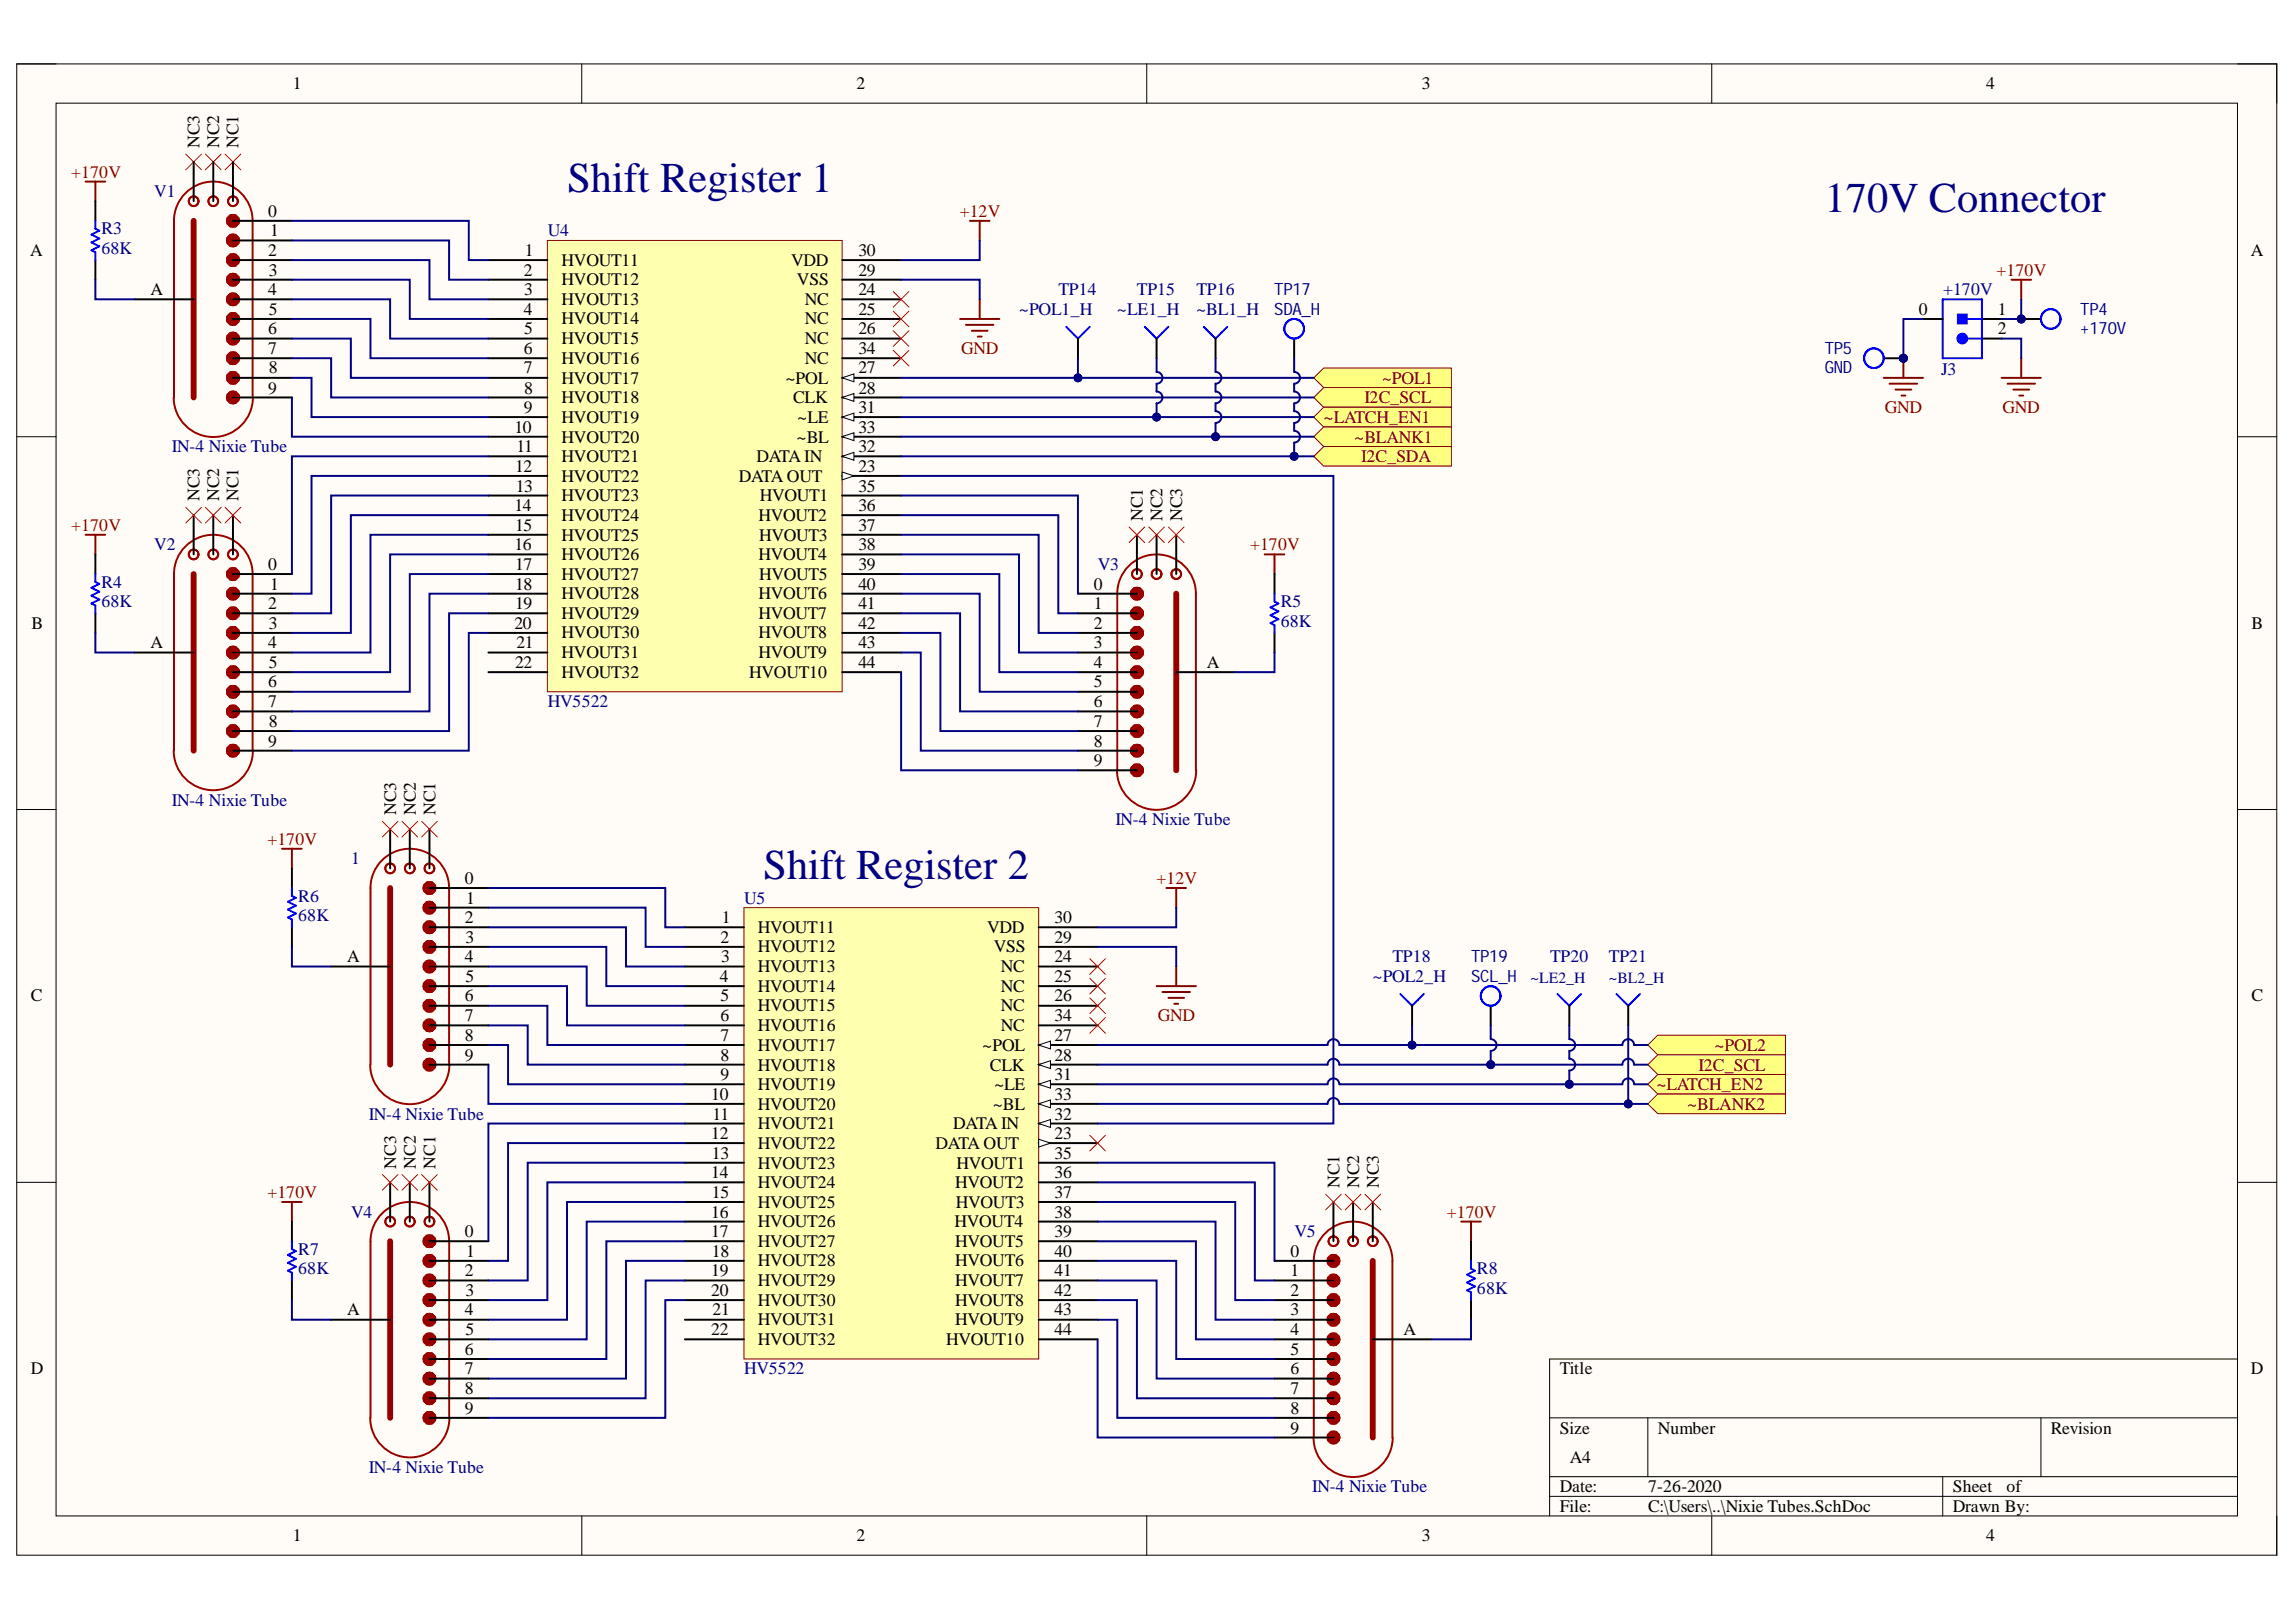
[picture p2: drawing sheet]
<svg xmlns="http://www.w3.org/2000/svg" width="297mm" height="210mm" viewBox="0 0 297 210" stroke-linecap="round" stroke-linejoin="round" font-family="sans-serif">
<defs><g id="words">
<g font-size="5.5" fill="#000080">
<text x="73.4" y="24.8">Shift Register 1</text>
<text x="236.1" y="27.4">170V Connector</text>
<text x="98.8" y="113.7">Shift Register 2</text>
</g>
<g font-size="2.3">
<text x="37.9" y="11.6">1</text>
<text x="110.8" y="11.6">2</text>
<text x="184" y="11.6">3</text>
<text x="257" y="11.6">4</text>
<text x="25.8" y="19.2" transform="rotate(-90 25.8 19.2)">NC3</text>
<text x="28.3" y="19.2" transform="rotate(-90 28.3 19.2)">NC2</text>
<text x="30.9" y="19.2" transform="rotate(-90 30.9 19.2)">NC1</text>
<text x="34.7" y="28">0</text>
<text x="3.9" y="33.1">A</text>
<text x="34.7" y="33.1">2</text>
<text x="34.8" y="35.7">3</text>
<text x="34.9" y="30.6">1</text>
<text x="67.7" y="35.7">2</text>
<text x="67.9" y="33.1">1</text>
<text x="72.7" y="34.4">HVOUT11</text>
<text x="102.3" y="34.4">VDD</text>
<text x="111.1" y="35.7">29</text>
<text x="111.1" y="33.1">30</text>
<text x="291.2" y="33.1">A</text>
<text x="19.5" y="38.2">A</text>
<text x="34.7" y="38.2">4</text>
<text x="34.8" y="40.7">5</text>
<text x="67.7" y="40.7">4</text>
<text x="67.8" y="38.2">3</text>
<text x="72.7" y="36.9">HVOUT12</text>
<text x="72.7" y="39.5">HVOUT13</text>
<text x="72.7" y="42">HVOUT14</text>
<text x="103.1" y="36.9">VSS</text>
<text x="104.1" y="39.5">NC</text>
<text x="104.1" y="42">NC</text>
<text x="111.1" y="38.2">24</text>
<text x="111.1" y="40.7">25</text>
<text x="248.2" y="40.7">0</text>
<text x="258.5" y="40.7">1</text>
<text x="34.7" y="43.3">6</text>
<text x="34.7" y="45.8">7</text>
<text x="67.7" y="45.8">6</text>
<text x="67.8" y="43.3">5</text>
<text x="72.7" y="44.5">HVOUT15</text>
<text x="72.7" y="47.1">HVOUT16</text>
<text x="104.1" y="44.5">NC</text>
<text x="104.1" y="47.1">NC</text>
<text x="111.1" y="43.3">26</text>
<text x="111.1" y="45.8">34</text>
<text x="258.5" y="43.3">2</text>
<text x="34.7" y="50.9">9</text>
<text x="34.8" y="48.3">8</text>
<text x="67.7" y="48.3">7</text>
<text x="67.7" y="53.5">9</text>
<text x="67.8" y="50.9">8</text>
<text x="72.7" y="49.7">HVOUT17</text>
<text x="72.7" y="52.2">HVOUT18</text>
<text x="101.7" y="49.7">~POL</text>
<text x="102.6" y="52.2">CLK</text>
<text x="111.1" y="48.3">27</text>
<text x="111.1" y="50.9">28</text>
<text x="111.1" y="53.5">31</text>
<text x="66.6" y="56">10</text>
<text x="66.8" y="58.5">11</text>
<text x="72.7" y="54.7">HVOUT19</text>
<text x="72.7" y="57.3">HVOUT20</text>
<text x="72.7" y="59.8">HVOUT21</text>
<text x="97.9" y="59.8">DATA IN</text>
<text x="103.1" y="57.3">~BL</text>
<text x="103.2" y="54.7">~LE</text>
<text x="111.1" y="58.5">32</text>
<text x="111.1" y="56">33</text>
<text x="25.8" y="64.9" transform="rotate(-90 25.8 64.9)">NC3</text>
<text x="28.3" y="64.9" transform="rotate(-90 28.3 64.9)">NC2</text>
<text x="30.9" y="64.9" transform="rotate(-90 30.9 64.9)">NC1</text>
<text x="66.6" y="61.1">12</text>
<text x="66.7" y="63.6">13</text>
<text x="72.7" y="62.3">HVOUT22</text>
<text x="72.7" y="64.9">HVOUT23</text>
<text x="95.6" y="62.3">DATA OUT</text>
<text x="98.3" y="64.9">HVOUT1</text>
<text x="111.1" y="61.1">23</text>
<text x="111.1" y="63.6">35</text>
<text x="66.6" y="66.2">14</text>
<text x="66.6" y="71.2">16</text>
<text x="66.6" y="68.7">15</text>
<text x="72.7" y="67.4">HVOUT24</text>
<text x="72.7" y="70">HVOUT25</text>
<text x="98.1" y="67.4">HVOUT2</text>
<text x="98.2" y="70">HVOUT3</text>
<text x="111.1" y="66.2">36</text>
<text x="111.1" y="68.7">37</text>
<text x="111.1" y="71.2">38</text>
<text x="147.8" y="67.4" transform="rotate(-90 147.8 67.4)">NC1</text>
<text x="150.4" y="67.4" transform="rotate(-90 150.4 67.4)">NC2</text>
<text x="152.9" y="67.4" transform="rotate(-90 152.9 67.4)">NC3</text>
<text x="34.7" y="73.8">0</text>
<text x="34.9" y="76.3">1</text>
<text x="66.6" y="73.8">17</text>
<text x="66.6" y="76.3">18</text>
<text x="72.7" y="72.5">HVOUT26</text>
<text x="72.7" y="75">HVOUT27</text>
<text x="72.7" y="77.6">HVOUT28</text>
<text x="98.1" y="72.5">HVOUT4</text>
<text x="98.1" y="77.6">HVOUT6</text>
<text x="98.2" y="75">HVOUT5</text>
<text x="111.1" y="73.8">39</text>
<text x="111.1" y="76.3">40</text>
<text x="141.5" y="76.3">0</text>
<text x="4.1" y="81.4">B</text>
<text x="19.5" y="83.9">A</text>
<text x="34.7" y="78.8">2</text>
<text x="34.7" y="83.9">4</text>
<text x="34.8" y="81.4">3</text>
<text x="66.6" y="81.4">20</text>
<text x="66.6" y="78.8">19</text>
<text x="66.8" y="83.9">21</text>
<text x="72.7" y="80.1">HVOUT29</text>
<text x="72.7" y="82.6">HVOUT30</text>
<text x="98.1" y="80.1">HVOUT7</text>
<text x="98.1" y="82.6">HVOUT8</text>
<text x="111.1" y="78.8">41</text>
<text x="111.1" y="81.4">42</text>
<text x="111.1" y="83.9">43</text>
<text x="141.5" y="78.8">1</text>
<text x="141.5" y="81.4">2</text>
<text x="141.5" y="83.9">3</text>
<text x="291.3" y="81.4">B</text>
<text x="34.7" y="89">6</text>
<text x="34.8" y="86.4">5</text>
<text x="66.6" y="86.4">22</text>
<text x="72.7" y="85.2">HVOUT31</text>
<text x="72.7" y="87.7">HVOUT32</text>
<text x="96.9" y="87.7">HVOUT10</text>
<text x="98.1" y="85.2">HVOUT9</text>
<text x="111.1" y="86.4">44</text>
<text x="141.5" y="86.4">4</text>
<text x="141.5" y="89">5</text>
<text x="156.1" y="86.4">A</text>
<text x="34.7" y="91.5">7</text>
<text x="34.8" y="94.1">8</text>
<text x="141.5" y="91.5">6</text>
<text x="141.5" y="94.1">7</text>
<text x="34.7" y="96.6">9</text>
<text x="141.5" y="96.6">8</text>
<text x="141.5" y="99.2">9</text>
<text x="51.3" y="105.5" transform="rotate(-90 51.3 105.5)">NC3</text>
<text x="53.8" y="105.5" transform="rotate(-90 53.8 105.5)">NC2</text>
<text x="56.3" y="105.5" transform="rotate(-90 56.3 105.5)">NC1</text>
<text x="60.1" y="114.4">0</text>
<text x="60.1" y="119.5">2</text>
<text x="60.3" y="116.9">1</text>
<text x="93.4" y="119.5">1</text>
<text x="136.4" y="119.5">30</text>
<text x="44.9" y="124.5">A</text>
<text x="60.1" y="124.5">4</text>
<text x="60.2" y="122">3</text>
<text x="93.2" y="122">2</text>
<text x="93.3" y="124.5">3</text>
<text x="98" y="120.7">HVOUT11</text>
<text x="98" y="123.3">HVOUT12</text>
<text x="98" y="125.8">HVOUT13</text>
<text x="127.7" y="120.7">VDD</text>
<text x="128.6" y="123.3">VSS</text>
<text x="129.5" y="125.8">NC</text>
<text x="136.4" y="124.5">24</text>
<text x="136.4" y="122">29</text>
<text x="4" y="129.6">C</text>
<text x="60.1" y="129.6">6</text>
<text x="60.2" y="127.1">5</text>
<text x="93.1" y="127.1">4</text>
<text x="93.2" y="129.6">5</text>
<text x="98" y="128.3">HVOUT14</text>
<text x="98" y="130.9">HVOUT15</text>
<text x="129.5" y="128.3">NC</text>
<text x="129.5" y="130.9">NC</text>
<text x="136.4" y="127.1">25</text>
<text x="136.4" y="129.6">26</text>
<text x="291.3" y="129.6">C</text>
<text x="60.1" y="132.1">7</text>
<text x="60.1" y="134.7">8</text>
<text x="60.1" y="137.3">9</text>
<text x="93.2" y="132.1">6</text>
<text x="93.2" y="134.7">7</text>
<text x="93.2" y="137.3">8</text>
<text x="98" y="133.4">HVOUT16</text>
<text x="98" y="136">HVOUT17</text>
<text x="127.1" y="136">~POL</text>
<text x="129.5" y="133.4">NC</text>
<text x="136.4" y="134.7">27</text>
<text x="136.4" y="137.3">28</text>
<text x="136.4" y="132.1">34</text>
<text x="92" y="142.4">10</text>
<text x="93.2" y="139.8">9</text>
<text x="98" y="138.6">HVOUT18</text>
<text x="98" y="141.1">HVOUT19</text>
<text x="98" y="143.6">HVOUT20</text>
<text x="128.1" y="138.6">CLK</text>
<text x="128.5" y="143.6">~BL</text>
<text x="128.6" y="141.1">~LE</text>
<text x="136.4" y="139.8">31</text>
<text x="136.4" y="142.4">33</text>
<text x="92" y="147.4">12</text>
<text x="92.1" y="150">13</text>
<text x="92.2" y="144.9">11</text>
<text x="98" y="146.2">HVOUT21</text>
<text x="98" y="148.7">HVOUT22</text>
<text x="121" y="148.7">DATA OUT</text>
<text x="123.3" y="146.2">DATA IN</text>
<text x="136.4" y="147.4">23</text>
<text x="136.4" y="144.9">32</text>
<text x="136.4" y="150">35</text>
<text x="51.3" y="151.2" transform="rotate(-90 51.3 151.2)">NC3</text>
<text x="53.8" y="151.2" transform="rotate(-90 53.8 151.2)">NC2</text>
<text x="56.3" y="151.2" transform="rotate(-90 56.3 151.2)">NC1</text>
<text x="92" y="152.5">14</text>
<text x="92.1" y="155">15</text>
<text x="98" y="151.2">HVOUT23</text>
<text x="98" y="153.8">HVOUT24</text>
<text x="123.6" y="153.8">HVOUT2</text>
<text x="123.7" y="151.2">HVOUT1</text>
<text x="136.4" y="152.5">36</text>
<text x="136.4" y="155">37</text>
<text x="173.3" y="153.8" transform="rotate(-90 173.3 153.8)">NC1</text>
<text x="175.8" y="153.8" transform="rotate(-90 175.8 153.8)">NC2</text>
<text x="178.4" y="153.8" transform="rotate(-90 178.4 153.8)">NC3</text>
<text x="60.1" y="160.1">0</text>
<text x="92" y="157.6">16</text>
<text x="92" y="160.1">17</text>
<text x="98" y="156.3">HVOUT25</text>
<text x="98" y="158.8">HVOUT26</text>
<text x="98" y="161.4">HVOUT27</text>
<text x="123.5" y="158.8">HVOUT4</text>
<text x="123.6" y="161.4">HVOUT5</text>
<text x="123.7" y="156.3">HVOUT3</text>
<text x="136.4" y="157.6">38</text>
<text x="136.4" y="160.1">39</text>
<text x="60.1" y="165.2">2</text>
<text x="60.2" y="167.7">3</text>
<text x="60.3" y="162.6">1</text>
<text x="92" y="165.2">19</text>
<text x="92" y="167.7">20</text>
<text x="92.1" y="162.6">18</text>
<text x="98" y="163.9">HVOUT28</text>
<text x="98" y="166.4">HVOUT29</text>
<text x="123.6" y="163.9">HVOUT6</text>
<text x="123.6" y="166.4">HVOUT7</text>
<text x="136.4" y="162.6">40</text>
<text x="136.4" y="165.2">41</text>
<text x="136.4" y="167.7">42</text>
<text x="167" y="162.6">0</text>
<text x="167" y="165.2">1</text>
<text x="167" y="167.7">2</text>
<text x="44.9" y="170.2">A</text>
<text x="60.1" y="170.2">4</text>
<text x="60.2" y="172.8">5</text>
<text x="92" y="172.8">22</text>
<text x="92.2" y="170.2">21</text>
<text x="98" y="169">HVOUT30</text>
<text x="98" y="171.5">HVOUT31</text>
<text x="123.6" y="169">HVOUT8</text>
<text x="123.6" y="171.5">HVOUT9</text>
<text x="136.4" y="170.2">43</text>
<text x="136.4" y="172.8">44</text>
<text x="167" y="170.2">3</text>
<text x="167" y="172.8">4</text>
<text x="181.6" y="172.8">A</text>
<text x="4" y="177.8">D</text>
<text x="60.1" y="175.3">6</text>
<text x="60.1" y="177.8">7</text>
<text x="98" y="174">HVOUT32</text>
<text x="122.4" y="174">HVOUT10</text>
<text x="167" y="175.3">5</text>
<text x="167" y="177.8">6</text>
<text x="201.8" y="177.8">Title</text>
<text x="291.2" y="177.8">D</text>
<text x="60.1" y="180.5">8</text>
<text x="60.1" y="183">9</text>
<text x="167" y="180.5">7</text>
<text x="167" y="183">8</text>
<text x="167" y="185.5">9</text>
<text x="201.8" y="185.5">Size</text>
<text x="214.5" y="185.5">Number</text>
<text x="265.3" y="185.5">Revision</text>
<text x="203.1" y="189.3">A4</text>
<text x="201.8" y="193.1">Date:</text>
<text x="201.8" y="195.7">File:</text>
<text x="213.2" y="193.1">7-26-2020</text>
<text x="213.2" y="195.7">C:\Users\..\Nixie Tubes.SchDoc</text>
<text x="252.6" y="193.1">Sheet</text>
<text x="252.6" y="195.7">Drawn By:</text>
<text x="259.6" y="193.1">of</text>
<text x="37.9" y="199.5">1</text>
<text x="110.8" y="199.5">2</text>
<text x="184" y="199.5">3</text>
<text x="257" y="199.5">4</text>
</g>
<g font-size="2.3" fill="#800000">
<text x="9.2" y="23">+170V</text>
<text x="124.2" y="28">+12V</text>
<text x="258.3" y="35.7">+170V</text>
<text x="124.3" y="45.8">GND</text>
<text x="176.5" y="52.2">I2C_SCL</text>
<text x="178.8" y="49.7">~POL1</text>
<text x="243.8" y="53.5">GND</text>
<text x="259.1" y="53.5">GND</text>
<text x="171.3" y="54.7">~LATCH_EN1</text>
<text x="175.3" y="57.3">~BLANK1</text>
<text x="176.1" y="59.8">I2C_SDA</text>
<text x="9.2" y="68.7">+170V</text>
<text x="161.7" y="71.2">+170V</text>
<text x="34.6" y="109.3">+170V</text>
<text x="149.6" y="114.4">+12V</text>
<text x="149.8" y="132.1">GND</text>
<text x="221.9" y="136">~POL2</text>
<text x="214.3" y="141.1">~LATCH_EN2</text>
<text x="218.3" y="143.6">~BLANK2</text>
<text x="219.7" y="138.6">I2C_SCL</text>
<text x="34.6" y="155">+170V</text>
<text x="187.2" y="157.6">+170V</text>
</g>
<g font-size="2.3" fill="#000080">
<text x="20" y="25.5">V1</text>
<text x="13.1" y="32.9">68K</text>
<text x="13.1" y="30.3">R3</text>
<text x="70.9" y="30.6">U4</text>
<text x="131.9" y="40.7">~POL1_H</text>
<text x="136.9" y="38.2">TP14</text>
<text x="144.5" y="40.7">~LE1_H</text>
<text x="147.1" y="38.2">TP15</text>
<text x="154.8" y="38.2">TP16</text>
<text x="154.8" y="40.7">~BL1_H</text>
<text x="251.4" y="38.2">+170V</text>
<text x="251.1" y="48.6">J3</text>
<text x="22.2" y="58.5">IN-4 Nixie Tube</text>
<text x="20" y="71.2">V2</text>
<text x="13.1" y="76">R4</text>
<text x="142" y="73.8">V3</text>
<text x="13.1" y="78.6">68K</text>
<text x="165.7" y="81.1">68K</text>
<text x="165.7" y="78.6">R5</text>
<text x="70.9" y="91.5">HV5522</text>
<text x="22.2" y="104.3">IN-4 Nixie Tube</text>
<text x="144.3" y="106.8">IN-4 Nixie Tube</text>
<text x="45.4" y="111.9">1</text>
<text x="38.6" y="119.2">68K</text>
<text x="38.6" y="116.7">R6</text>
<text x="96.3" y="116.9">U5</text>
<text x="180.2" y="124.5">TP18</text>
<text x="200.5" y="124.5">TP20</text>
<text x="208.2" y="124.5">TP21</text>
<text x="177.6" y="127.1">~POL2_H</text>
<text x="47.7" y="144.9">IN-4 Nixie Tube</text>
<text x="45.4" y="157.6">V4</text>
<text x="167.5" y="160.1">V5</text>
<text x="38.6" y="164.9">68K</text>
<text x="38.6" y="162.4">R7</text>
<text x="191.1" y="167.4">68K</text>
<text x="191.1" y="164.9">R8</text>
<text x="96.3" y="177.8">HV5522</text>
<text x="47.7" y="190.6">IN-4 Nixie Tube</text>
<text x="169.8" y="193.1">IN-4 Nixie Tube</text>
</g>
<g font-size="2.2" fill="#000080">
<text x="164.8" y="38.2">TP17</text>
<text x="164.8" y="40.7">SDA_H</text>
<text x="269.1" y="40.7">TP4</text>
<text x="236.1" y="45.8">TP5</text>
<text x="269.1" y="43.3">+170V</text>
<text x="236.1" y="48.3">GND</text>
<text x="190.3" y="124.5">TP19</text>
<text x="190.3" y="127.1">SCL_H</text>
</g>
<g font-size="2" fill="#000080">
<text x="198" y="127.1">~LE2_H</text>
<text x="208.2" y="127.1">~BL2_H</text>
</g>
</g></defs>
<path d="M2.2 8.3h292.4v193h-292.4z" fill-rule="evenodd" fill="#fffcf8"/>
<path d="M2.2 8.3h292.4v193h-292.4z" fill="none" stroke="#000" stroke-width=".13"/>
<path d="M7.3 13.4h282.2v182.8h-282.2z" fill-rule="evenodd" fill="#fffcf8"/>
<g fill="none" stroke="#000" stroke-width=".13">
<path d="M2.2 8.3h5.1M7.3 13.4h282.2v182.8h-282.2zM75.3 8.3v5M148.4 8.3v5M221.5 8.3v5.1M289.5 8.3h5.1v5.1M2.2 56.5h5.1M289.5 56.5h5.1M2.2 104.8h5.1M289.5 104.8h5.1M2.2 153h5.1M289.5 153h5.1"/>
<path d="M289.5 175.9h-89v20.3M75.3 196.2v5.1M148.4 196.2v5.1M200.5 183.5h89M200.5 191.1h89M200.5 193.6h89M213.2 183.5v7.6M221.5 196.2v5.1M251.3 191.1v5.1M264 183.5v7.6M294.6 196.2v5.1"/>
</g>
<path d="M70.8 31.1h38.2v58.4h-38.2z" fill-rule="evenodd" fill="#ffffb0"/>
<path d="M70.8 31.1h38.2v58.4h-38.2z" fill="none" stroke="#800000" stroke-width=".13"/>
<g fill="none" stroke="#000" stroke-width=".25">
<path d="M63.2 33.7h7.6M63.2 36.2h7.6M63.2 38.7h7.6M63.2 41.3h7.6M63.2 43.8h7.6M63.2 46.4h7.6M63.2 48.9h7.6M63.2 51.4h7.6M63.2 54h7.6M63.2 56.5h7.6M63.2 59.1h7.6M63.2 61.6h7.6"/>
<path d="M63.2 64.1h7.6M63.2 66.7h7.6M63.2 69.2h7.6M63.2 71.7h7.6M63.2 74.3h7.6M63.2 76.8h7.6M63.2 79.4h7.6M109 61.6h7.6M63.2 81.9h7.6M63.2 84.4h7.6M63.2 87h7.6"/>
</g>
<path d="M109 61.1l1.5 .5-1.5 .5z" fill="#f8fcff"/>
<path d="M109 61.1l1.5 .5-1.5 .5z" fill="none" stroke="#000" stroke-width=".13"/>
<path d="M109 38.7h7.6M109 41.3h7.6M109 43.8h7.6M109 48.9h7.6" fill="none" stroke="#000" stroke-width=".25"/>
<path d="M109 48.9l1.5-.5v1z" fill="#f8fcff"/>
<path d="M109 48.9l1.5-.5v1z" fill="none" stroke="#000" stroke-width=".13"/>
<path d="M109 51.4h7.6" fill="none" stroke="#000" stroke-width=".25"/>
<path d="M109 51.4l1.5-.5v1z" fill="#f8fcff"/>
<path d="M109 51.4l1.5-.5v1z" fill="none" stroke="#000" stroke-width=".13"/>
<path d="M109 36.2h7.6M109 33.7h7.6M109 54h7.6" fill="none" stroke="#000" stroke-width=".25"/>
<path d="M109 54l1.5-.5v1z" fill="#f8fcff"/>
<path d="M109 54l1.5-.5v1z" fill="none" stroke="#000" stroke-width=".13"/>
<path d="M109 59.1h7.6" fill="none" stroke="#000" stroke-width=".25"/>
<path d="M109 59.1l1.5-.6v1.1z" fill="#f8fcff"/>
<path d="M109 59.1l1.5-.6v1.1z" fill="none" stroke="#000" stroke-width=".13"/>
<path d="M109 56.5h7.6" fill="none" stroke="#000" stroke-width=".25"/>
<path d="M109 56.5l1.5-.5v1z" fill="#f8fcff"/>
<path d="M109 56.5l1.5-.5v1z" fill="none" stroke="#000" stroke-width=".13"/>
<g fill="none" stroke="#000" stroke-width=".25">
<path d="M109 46.4h7.6M256.4 43.8h2.6M256.4 41.3h2.6M25.1 66.7v5M27.6 66.7v5M30.1 74.3h7.7M30.1 76.8h7.7M30.1 79.4h7.7M30.1 66.7v5M109 64.1h7.6M109 66.7h7.6M109 69.2h7.6"/>
<path d="M109 71.7h7.6M109 74.3h7.6M109 76.8h7.6M109 79.4h7.6M139.5 76.8h7.6M139.5 79.4h7.6M147.1 69.2v5.1M149.6 69.2v5.1M152.2 69.2v5.1M17.4 84.4h7.7M30.1 81.9h7.7M30.1 84.4h7.7"/>
<path d="M30.1 87h7.7M30.1 89.5h7.7M30.1 92.1h7.7M30.1 94.6h7.7M30.1 97.1h7.7M109 81.9h7.6M109 84.4h7.6M109 87h7.6M139.5 81.9h7.6M139.5 84.4h7.6M139.5 87h7.6M139.5 89.5h7.6"/>
<path d="M139.5 92.1h7.6M139.5 94.6h7.6M139.5 97.1h7.6M139.5 99.7h7.6M152.2 87h7.6"/>
</g>
<g fill="none" stroke="#800000" stroke-width=".25">
<path d="M11.1 23.5h2.5M12.3 23.5v2.5M125.5 28.6h2.5M126.7 28.6v2.5M126.7 38.7v2.6M124.2 41.3h5.1M125 42h3.5M125.7 42.8h2.1M126.5 43.6h.5M11.1 69.2h2.5M12.3 69.2v2.5M163.6 71.7h2.6"/>
<path d="M164.9 71.7v2.6"/>
</g>
<g fill="none" stroke="#f00" stroke-width=".13">
<path d="M24 19.9l2.1 2.1M26.1 19.9l-2.1 2.1M26.6 19.9l2 2.1M28.6 19.9l-2 2.1M29.1 19.9l2.1 2.1M31.2 19.9l-2.1 2.1M115.6 37.7l2 2.1M117.6 37.7l-2 2.1M115.6 40.3l2 2M115.6 42.8l2 2M115.6 45.3l2 2.1M117.6 40.3l-2 2"/>
<path d="M117.6 42.8l-2 2M117.6 45.3l-2 2.1M24 65.7l2.1 2M26.1 65.7l-2.1 2M26.6 65.7l2 2M28.6 65.7l-2 2M29.1 65.7l2.1 2M31.2 65.7l-2.1 2M146.1 68.2l2 2M148.1 68.2l-2 2M148.6 68.2l2 2M150.6 68.2l-2 2"/>
<path d="M151.2 68.2l2 2M153.2 68.2l-2 2"/>
</g>
<path d="M25.1 74.3v22.8M152.2 76.8v22.9" fill="none" stroke="#980000" stroke-width=".76"/>
<g fill="none" stroke="#980000" stroke-width="1.3">
<circle cx="30.1" cy="76.8" r=".25"/>
<circle cx="30.1" cy="74.3" r=".25"/>
<circle cx="30.1" cy="79.4" r=".25"/>
<circle cx="147.1" cy="76.8" r=".25"/>
<circle cx="147.1" cy="79.4" r=".25"/>
<circle cx="30.1" cy="97.1" r=".25"/>
<circle cx="30.1" cy="92.1" r=".25"/>
<circle cx="30.1" cy="94.6" r=".25"/>
<circle cx="30.1" cy="87" r=".25"/>
<circle cx="30.1" cy="89.5" r=".25"/>
<circle cx="30.1" cy="84.4" r=".25"/>
<circle cx="30.1" cy="81.9" r=".25"/>
<circle cx="147.1" cy="84.4" r=".25"/>
<circle cx="147.1" cy="81.9" r=".25"/>
<circle cx="147.1" cy="97.1" r=".25"/>
<circle cx="147.1" cy="92.1" r=".25"/>
<circle cx="147.1" cy="94.6" r=".25"/>
<circle cx="147.1" cy="87" r=".25"/>
<circle cx="147.1" cy="89.5" r=".25"/>
<circle cx="147.1" cy="99.7" r=".25"/>
</g>
<g fill="none" stroke="#980000" stroke-width=".25">
<path d="M154.7 76.8a5.1 5.1 0 0 0-5.1-5.1 5.1 5.1 0 0 0-5.1 5.1v22.9M154.7 76.8v22.9M22.5 97.1v-22.8a5.1 5.1 0 0 1 5.1-5.1 5.1 5.1 0 0 1 5.1 5.1v22.8M32.7 97.1a5.1 5.1 0 0 1-5.1 5.2 5.1 5.1 0 0 1-5.1-5.2M144.5 99.7a5.1 5.1 0 0 0 5.1 5.1 5.1 5.1 0 0 0 5.2-5.1"/>
<circle cx="25.1" cy="71.7" r=".63"/>
<circle cx="27.6" cy="71.7" r=".63"/>
<circle cx="30.1" cy="71.7" r=".63"/>
<circle cx="147.1" cy="74.3" r=".63"/>
<circle cx="149.6" cy="74.3" r=".63"/>
<circle cx="152.2" cy="74.3" r=".63"/>
</g>
<path d="M254.6 43.8h1.8" fill="none" stroke="#00f" stroke-width=".25"/>
<circle cx="253.9" cy="43.8" r=".63" fill="#00f"/>
<g fill="none" stroke="#00f" stroke-width=".25">
<path d="M253.9 41.3h2.5"/>
<circle cx="253.9" cy="43.8" r=".63"/>
</g>
<path d="M253.2 40.6h1.3v1.3h-1.3z" fill-rule="evenodd" fill="#00f"/>
<path d="M253.2 40.6h1.3v1.3h-1.3z" fill="none" stroke="#00f" stroke-width=".13"/>
<path d="M251.3 38.7h5.1v7.7h-5.1z" fill="none" stroke="#00f" stroke-width=".25"/>
<path d="M248.8 41.3h2.5" fill="none" stroke="#000" stroke-width=".25"/>
<path d="M243.7 48.9h5.1M244.5 49.7h3.5M245.2 50.4h2.1M246 51.2h.5M246.2 46.4v2.5M259 48.9h5M259.7 49.7h3.6M260.5 50.4h2M261.2 51.2h.5M261.5 46.4v2.5" fill="none" stroke="#800000" stroke-width=".25"/>
<circle cx="246.2" cy="46.4" r=".51" fill="#000080"/>
<circle cx="246.2" cy="46.4" r=".51" fill="none" stroke="#000080" stroke-width=".13"/>
<path d="M260.2 36.2h2.6M261.5 36.2v2.5" fill="none" stroke="#800000" stroke-width=".25"/>
<circle cx="246.2" cy="46.4" r=".51" fill="#000080"/>
<circle cx="246.2" cy="46.4" r=".51" fill="none" stroke="#000080" stroke-width=".13"/>
<path d="M243.7 46.4h2.5" fill="none" stroke="#000" stroke-width=".25"/>
<circle cx="246.2" cy="46.4" r=".51" fill="#000080"/>
<circle cx="246.2" cy="46.4" r=".51" fill="none" stroke="#000080" stroke-width=".13"/>
<circle cx="242.4" cy="46.4" r="1.27" fill="none" stroke="#00f" stroke-width=".25"/>
<circle cx="261.5" cy="41.3" r=".51" fill="#000080"/>
<circle cx="261.5" cy="41.3" r=".51" fill="none" stroke="#000080" stroke-width=".13"/>
<path d="M261.5 41.3h2.5" fill="none" stroke="#000" stroke-width=".25"/>
<circle cx="261.5" cy="41.3" r=".51" fill="#000080"/>
<circle cx="261.5" cy="41.3" r=".51" fill="none" stroke="#000080" stroke-width=".13"/>
<circle cx="265.3" cy="41.3" r="1.27" fill="none" stroke="#00f" stroke-width=".25"/>
<path d="M170 48.9l1.2-1.3h16.6v2.6h-16.6z" fill-rule="evenodd" fill="#ffff80"/>
<path d="M170 48.9l1.2-1.3h16.6v2.6h-16.6z" fill="none" stroke="#800000" stroke-width=".13"/>
<path d="M170 51.4l1.2-1.2h16.6v2.5h-16.6z" fill-rule="evenodd" fill="#ffff80"/>
<path d="M170 51.4l1.2-1.2h16.6v2.5h-16.6z" fill="none" stroke="#800000" stroke-width=".13"/>
<path d="M170 54l1.2-1.3h16.6v2.5h-16.6z" fill-rule="evenodd" fill="#ffff80"/>
<path d="M170 54l1.2-1.3h16.6v2.5h-16.6z" fill="none" stroke="#800000" stroke-width=".13"/>
<path d="M170 56.5l1.2-1.3h16.6v2.6h-16.6z" fill-rule="evenodd" fill="#ffff80"/>
<path d="M170 56.5l1.2-1.3h16.6v2.6h-16.6z" fill="none" stroke="#800000" stroke-width=".13"/>
<path d="M170 59.1l1.2-1.3h16.6v2.5h-16.6z" fill-rule="evenodd" fill="#ffff80"/>
<path d="M170 59.1l1.2-1.3h16.6v2.5h-16.6z" fill="none" stroke="#800000" stroke-width=".13"/>
<path d="M12.3 26v2.6M12.3 33.7v2.5M12.3 71.7v2.6M12.3 79.4v2.5M164.9 74.3v2.5M164.9 81.9v2.5" fill="none" stroke="#000" stroke-width=".25"/>
<path d="M12.3 28.6v1l.5 .3-1 .5 1 .5-1 .5 1 .5-1 .5 .5 .2v1.1M12.3 74.3v1l.5 .3-1 .5 1 .5-1 .5 1 .5-1 .5 .5 .3v1M164.9 76.8v1l.5 .3-1 .5 1 .5-1 .5 1 .5-1 .5 .5 .3v1" fill="none" stroke="#00f" stroke-width=".25"/>
<path d="M96.2 117.5h38.2v58.4h-38.2z" fill-rule="evenodd" fill="#ffffb0"/>
<path d="M96.2 117.5h38.2v58.4h-38.2z" fill="none" stroke="#800000" stroke-width=".13"/>
<g fill="none" stroke="#000" stroke-width=".25">
<path d="M88.6 120h7.6M88.6 122.5h7.6M88.6 125.1h7.6M88.6 127.6h7.6M88.6 130.2h7.6M88.6 132.7h7.6M88.6 135.2h7.6M88.6 137.8h7.6M88.6 140.3h7.6M88.6 142.9h7.6M88.6 145.4h7.6M88.6 147.9h7.6"/>
<path d="M88.6 150.5h7.6M88.6 153h7.6M88.6 155.5h7.6M88.6 158.1h7.6M134.4 147.9h7.6M88.6 160.6h7.6M88.6 163.2h7.6M88.6 165.7h7.6M88.6 168.2h7.6M88.6 170.8h7.6M88.6 173.3h7.6"/>
</g>
<path d="M134.4 147.4l1.5 .5-1.5 .5z" fill="#f8fcff"/>
<path d="M134.4 147.4l1.5 .5-1.5 .5z" fill="none" stroke="#000" stroke-width=".13"/>
<path d="M134.4 125.1h7.6M134.4 127.6h7.6M134.4 130.2h7.6M134.4 135.2h7.6" fill="none" stroke="#000" stroke-width=".25"/>
<path d="M134.4 135.2l1.5-.5v1z" fill="#f8fcff"/>
<path d="M134.4 135.2l1.5-.5v1z" fill="none" stroke="#000" stroke-width=".13"/>
<path d="M134.4 137.8h7.6" fill="none" stroke="#000" stroke-width=".25"/>
<path d="M134.4 137.8l1.5-.5v1z" fill="#f8fcff"/>
<path d="M134.4 137.8l1.5-.5v1z" fill="none" stroke="#000" stroke-width=".13"/>
<path d="M134.4 120h7.6M134.4 122.5h7.6M134.4 140.3h7.6" fill="none" stroke="#000" stroke-width=".25"/>
<path d="M134.4 140.3l1.5-.5v1z" fill="#f8fcff"/>
<path d="M134.4 140.3l1.5-.5v1z" fill="none" stroke="#000" stroke-width=".13"/>
<path d="M134.4 145.4h7.6" fill="none" stroke="#000" stroke-width=".25"/>
<path d="M134.4 145.4l1.5-.5v1z" fill="#f8fcff"/>
<path d="M134.4 145.4l1.5-.5v1z" fill="none" stroke="#000" stroke-width=".13"/>
<path d="M134.4 142.9h7.6" fill="none" stroke="#000" stroke-width=".25"/>
<path d="M134.4 142.9l1.5-.6v1.1z" fill="#f8fcff"/>
<path d="M134.4 142.9l1.5-.6v1.1z" fill="none" stroke="#000" stroke-width=".13"/>
<g fill="none" stroke="#000" stroke-width=".25">
<path d="M50.5 107.3v5.1M53 107.3v5.1M55.6 107.3v5.1M55.6 114.9h7.6M55.6 117.5h7.6M55.6 120h7.6M42.8 125.1h7.7M55.6 132.7h7.6M55.6 122.5h7.6M55.6 125.1h7.6M55.6 127.6h7.6M55.6 130.2h7.6"/>
<path d="M55.6 135.2h7.6M55.6 137.8h7.6M134.4 132.7h7.6M50.5 153v5.1M53 153v5.1M55.6 153v5.1M134.4 150.5h7.6M134.4 153h7.6M134.4 155.5h7.6M134.4 158.1h7.6M172.5 155.5v5.1M175.1 155.6v5"/>
<path d="M177.6 155.6v5M42.8 170.8h7.7M55.6 160.6h7.6M55.6 163.2h7.6M55.6 165.7h7.6M55.6 168.2h7.6M55.6 170.8h7.6M55.6 173.3h7.6M55.6 175.9h7.6M55.6 178.4h7.6M134.4 160.6h7.6M134.4 163.2h7.6"/>
<path d="M134.4 165.7h7.6M134.4 168.2h7.6M134.4 170.8h7.6M134.4 173.3h7.6M164.9 163.2h7.6M164.9 165.7h7.6M164.9 168.2h7.6M164.9 170.8h7.6M164.9 173.3h7.6M164.9 175.9h7.6M164.9 178.4h7.6M177.6 173.3h7.6"/>
<path d="M55.6 180.9h7.6M55.6 183.5h7.6M164.9 180.9h7.6M164.9 183.5h7.6M164.9 186h7.6"/>
</g>
<g fill="none" stroke="#800000" stroke-width=".25">
<path d="M36.5 109.8h2.5M37.8 109.8v2.6M150.9 114.9h2.5M152.2 114.9v2.6M149.6 127.6h5.1M150.4 128.4h3.6M151.2 129.1h2M151.9 129.9h.5M152.2 125.1v2.5M36.5 155.5h2.5M37.8 155.5v2.6M189 158.1h2.6"/>
<path d="M190.3 158.1v2.5"/>
</g>
<g fill="none" stroke="#f00" stroke-width=".13">
<path d="M49.5 106.3l2 2M51.5 106.3l-2 2M52 106.3l2 2M54 106.3l-2 2M54.5 106.3l2.1 2M56.6 106.3l-2.1 2M141 124.1l2 2M141 126.6l2 2M141 129.1l2 2.1M141 131.7l2 2M143 124.1l-2 2M143 126.6l-2 2"/>
<path d="M143 129.1l-2 2.1M143 131.7l-2 2M49.5 152l2 2M51.5 152l-2 2M52 152l2 2M54 152l-2 2M54.5 152l2.1 2M56.6 152l-2.1 2M171.5 154.5l2 2.1M173.5 154.5l-2 2.1M174 154.5l2.1 2.1M176.1 154.5l-2.1 2.1"/>
<path d="M176.6 154.5l2 2.1M178.6 154.5l-2 2.1"/>
</g>
<path d="M50.5 114.9v22.9M50.5 160.6v22.9M177.6 163.2v22.8" fill="none" stroke="#980000" stroke-width=".76"/>
<g fill="none" stroke="#980000" stroke-width="1.3">
<circle cx="55.6" cy="114.9" r=".25"/>
<circle cx="55.6" cy="117.5" r=".25"/>
<circle cx="55.6" cy="120" r=".25"/>
<circle cx="55.6" cy="130.2" r=".25"/>
<circle cx="55.6" cy="132.7" r=".25"/>
<circle cx="55.6" cy="135.2" r=".25"/>
<circle cx="55.6" cy="127.6" r=".25"/>
<circle cx="55.6" cy="137.8" r=".25"/>
<circle cx="55.6" cy="125.1" r=".25"/>
<circle cx="55.6" cy="122.5" r=".25"/>
<circle cx="55.6" cy="170.8" r=".25"/>
<circle cx="55.6" cy="163.2" r=".25"/>
<circle cx="55.6" cy="160.6" r=".25"/>
<circle cx="55.6" cy="168.2" r=".25"/>
<circle cx="55.6" cy="165.7" r=".25"/>
<circle cx="55.6" cy="178.4" r=".25"/>
<circle cx="55.6" cy="173.3" r=".25"/>
<circle cx="55.6" cy="175.9" r=".25"/>
<circle cx="55.6" cy="175.9" r=".26"/>
<circle cx="172.5" cy="178.4" r=".25"/>
<circle cx="172.5" cy="165.7" r=".25"/>
<circle cx="172.5" cy="170.8" r=".25"/>
<circle cx="172.5" cy="173.3" r=".25"/>
<circle cx="172.5" cy="175.9" r=".25"/>
<circle cx="172.5" cy="163.2" r=".25"/>
<circle cx="172.5" cy="168.2" r=".25"/>
<circle cx="55.6" cy="183.5" r=".25"/>
<circle cx="55.6" cy="180.9" r=".25"/>
<circle cx="55.6" cy="180.9" r=".26"/>
<circle cx="172.5" cy="183.5" r=".25"/>
<circle cx="172.5" cy="180.9" r=".25"/>
<circle cx="172.5" cy="186" r=".25"/>
</g>
<g fill="none" stroke="#980000" stroke-width=".25">
<path d="M47.9 114.9a5.1 5.1 0 0 1 5.1-5.1 5.1 5.1 0 0 1 5.1 5.1v22.9M47.9 114.9v22.9M58.1 137.8a5.1 5.1 0 0 1-5.1 5.1 5.1 5.1 0 0 1-5.1-5.1M58.1 160.6a5.1 5.1 0 0 0-5.1-5.1 5.1 5.1 0 0 0-5.1 5.1v22.9M58.1 160.6v22.9M180.1 163.2v22.8M180.1 163.2a5.1 5.1 0 0 0-5-5.1 5.1 5.1 0 0 0-5.1 5.1v22.8M58.1 183.5a5.1 5.1 0 0 1-5.1 5.1 5.1 5.1 0 0 1-5.1-5.1M169.9 186a5.1 5.1 0 0 0 5.1 5.1 5.1 5.1 0 0 0 5.2-5.1"/>
<circle cx="50.5" cy="112.4" r=".63"/>
<circle cx="53" cy="112.4" r=".63"/>
<circle cx="55.6" cy="112.4" r=".63"/>
<circle cx="50.5" cy="158.1" r=".63"/>
<circle cx="53" cy="158.1" r=".63"/>
<circle cx="55.6" cy="158.1" r=".63"/>
<circle cx="172.5" cy="160.6" r=".63"/>
<circle cx="175.1" cy="160.6" r=".63"/>
<circle cx="177.6" cy="160.6" r=".63"/>
</g>
<path d="M213.2 135.2l1.3-1.2h16.5v2.5h-16.5z" fill-rule="evenodd" fill="#ffff80"/>
<path d="M213.2 135.2l1.3-1.2h16.5v2.5h-16.5z" fill="none" stroke="#800000" stroke-width=".13"/>
<path d="M213.2 137.8l1.3-1.3h16.5v2.5h-16.5z" fill-rule="evenodd" fill="#ffff80"/>
<path d="M213.2 137.8l1.3-1.3h16.5v2.5h-16.5z" fill="none" stroke="#800000" stroke-width=".13"/>
<path d="M213.2 140.3l1.3-1.3h16.5v2.6h-16.5z" fill-rule="evenodd" fill="#ffff80"/>
<path d="M213.2 140.3l1.3-1.3h16.5v2.6h-16.5z" fill="none" stroke="#800000" stroke-width=".13"/>
<path d="M213.2 142.9l1.3-1.3h16.5v2.5h-16.5z" fill-rule="evenodd" fill="#ffff80"/>
<path d="M213.2 142.9l1.3-1.3h16.5v2.5h-16.5z" fill="none" stroke="#800000" stroke-width=".13"/>
<g fill="none" stroke="#000" stroke-width=".25">
<path d="M17.4 38.7h7.7M25.1 21v5M27.6 21v5M30.1 28.6h7.7M30.1 31.1h7.7M30.1 33.7h7.7M30.1 36.2h7.7M30.1 38.7h7.7M30.1 21v5M30.1 41.3h7.7M30.1 43.8h7.7M30.1 46.4h7.7"/>
<path d="M30.1 48.9h7.7M30.1 51.4h7.7M139.5 43.8v2.6M149.6 43.8v2.6M157.3 43.8v2.6M167.4 43.8v2.6M37.8 112.4v2.5M37.8 120v2.5M182.7 130.2v2.5M192.9 130.2v2.5M203 130.2v2.5M210.6 130.2v2.5"/>
<path d="M37.8 158.1v2.5M37.8 165.7v2.5M190.3 160.6v2.6M190.3 168.2v2.6"/>
</g>
<g fill="none" stroke="#00f" stroke-width=".25">
<path d="M137.9 42.3l1.6 1.5 1.5-1.5M148.1 42.3l1.5 1.5 1.6-1.5M155.7 42.3l1.6 1.5 1.5-1.5M37.8 114.9v1l.5 .3-1 .5 1 .5-1 .5 1 .5-1 .5 .5 .3v1M181.2 128.6l1.5 1.6 1.5-1.6M201.5 128.6l1.5 1.6 1.5-1.6M209.1 128.6l1.5 1.6 1.6-1.6M37.8 160.6v1l.5 .3-1 .5 1 .5-1 .5 1 .5-1 .5 .5 .3v1M190.3 163.2v1l.5 .2-1 .6 1 .5-1 .5 1 .5-1 .5 .5 .2v1"/>
<circle cx="167.4" cy="42.5" r="1.27"/>
<circle cx="192.8" cy="128.9" r="1.27"/>
<circle cx="192.9" cy="128.9" r="1.27"/>
</g>
<path d="M141 146.9l2 2M143 146.9l-2 2" fill="none" stroke="#f00" stroke-width=".13"/>
<path d="M25.1 28.6v22.8" fill="none" stroke="#980000" stroke-width=".76"/>
<g fill="none" stroke="#980000" stroke-width="1.3">
<circle cx="30.1" cy="38.7" r=".25"/>
<circle cx="30.1" cy="36.2" r=".25"/>
<circle cx="30.1" cy="31.1" r=".25"/>
<circle cx="30.1" cy="33.7" r=".25"/>
<circle cx="30.1" cy="28.6" r=".25"/>
<circle cx="30.1" cy="46.4" r=".25"/>
<circle cx="30.1" cy="43.8" r=".25"/>
<circle cx="30.1" cy="51.4" r=".25"/>
<circle cx="30.1" cy="48.9" r=".25"/>
<circle cx="30.1" cy="41.3" r=".25"/>
</g>
<g fill="none" stroke="#980000" stroke-width=".25">
<path d="M22.5 51.4v-22.8a5.1 5.1 0 0 1 5.1-5.1 5.1 5.1 0 0 1 5.1 5.1v22.8M32.7 51.4a5.1 5.1 0 0 1-5.1 5.2 5.1 5.1 0 0 1-5.1-5.2"/>
<circle cx="25.1" cy="26" r=".63"/>
<circle cx="27.6" cy="26" r=".63"/>
<circle cx="30.1" cy="26" r=".63"/>
</g>
<path d="M210.6 132.7v10.2" fill="none" stroke="#000080" stroke-width=".25"/>
<circle cx="210.7" cy="142.9" r=".51" fill="#000080"/>
<circle cx="210.7" cy="142.9" r=".51" fill="none" stroke="#000080" stroke-width=".13"/>
<g fill="none" stroke="#000080" stroke-width=".25">
<path d="M12.3 36.2v2.5h5.1M37.8 38.7h12.7v5.1h12.7M37.8 36.2h15.2v5.1h10.2M37.8 33.7h17.8v5h7.6M37.8 31.1h20.3v5.1h5.1M37.8 28.6h22.8v5.1h2.6M37.8 51.4v5.1h25.4M37.8 48.9h2.5v5.1h22.9M37.8 46.4h5v5h20.4M37.8 43.8h7.6v5.1h17.8M37.8 41.3h10.1v5.1h15.3M63.2 59.1h-25.4v15.2"/>
<path d="M116.6 59.1h53.4M63.2 79.4h-5.1v15.2h-20.3M63.2 76.8h-7.6v15.3h-17.8M63.2 74.3h-10.2v15.2h-15.2M63.2 71.7h-12.7v15.3h-12.7M63.2 69.2h-15.3v15.2h-10.1M63.2 66.7h-17.8v15.2h-7.6M63.2 64.1h-20.4v15.3h-5M63.2 61.6h-22.9v15.2h-2.5M116.6 79.4h7.6v12.7h15.3M116.6 76.8h10.1v12.7h12.8M116.6 74.3h12.7v12.7h10.2"/>
<path d="M116.6 71.7h15.2v12.7h7.7M116.6 69.2h17.8v12.7h5.1M116.6 66.7h20.3v12.7h2.6M116.6 64.1h22.9v12.7M116.6 61.6h55.9v83.8h-30.5M12.3 81.9v2.5h5.1M63.2 81.9h-2.6v15.2h-22.8M116.6 87v12.7h22.9M116.6 84.4h2.5v12.7h20.4M116.6 81.9h5.1v12.7h17.8M63.2 120h17.8v5.1h7.6M63.2 117.5h20.3v5h5.1"/>
<path d="M63.2 114.9h22.9v5.1h2.5M37.8 122.5v2.6h5M63.2 137.8v5.1h25.4M63.2 135.2h2.5v5.1h22.9M63.2 132.7h5.1v5.1h20.3M63.2 130.2h7.6v5h17.8M63.2 127.6h10.2v5.1h15.2M63.2 125.1h12.7v5.1h12.7M63.2 122.5h15.2v5.1h10.2M88.6 158.1h-12.7v15.2h-12.7M88.6 155.5h-15.2v15.3h-10.2M88.6 153h-17.8v15.2h-7.6"/>
<path d="M88.6 150.5h-20.3v15.2h-5.1M88.6 147.9h-22.9v15.3h-2.5M88.6 145.4h-25.4v15.2M37.8 168.2v2.6h5M88.6 168.2h-2.5v15.3h-22.9M88.6 165.7h-5.1v15.2h-20.3M88.6 163.2h-7.6v15.2h-17.8M88.6 160.6h-10.2v15.3h-15.2"/>
</g>
<circle cx="167.4" cy="59.1" r=".51" fill="#000080"/>
<circle cx="167.4" cy="59.1" r=".51" fill="none" stroke="#000080" stroke-width=".13"/>
<path d="M116.6 56.5h53.4" fill="none" stroke="#000080" stroke-width=".25"/>
<circle cx="157.3" cy="56.5" r=".51" fill="#000080"/>
<circle cx="157.3" cy="56.5" r=".51" fill="none" stroke="#000080" stroke-width=".13"/>
<path d="M116.6 54h53.4" fill="none" stroke="#000080" stroke-width=".25"/>
<circle cx="149.6" cy="54" r=".51" fill="#000080"/>
<circle cx="149.6" cy="54" r=".51" fill="none" stroke="#000080" stroke-width=".13"/>
<path d="M116.6 48.9h53.4M116.6 51.4h53.4" fill="none" stroke="#000080" stroke-width=".25"/>
<circle cx="139.5" cy="48.9" r=".51" fill="#000080"/>
<circle cx="139.5" cy="48.9" r=".51" fill="none" stroke="#000080" stroke-width=".13"/>
<g fill="none" stroke="#000080" stroke-width=".25">
<path d="M116.6 36.2h10.1v2.5M126.7 31.1v2.6h-10.1M142 158.1h15.3v12.7h7.6M142 155.5h17.8v12.7h5.1M142 153h20.3v12.7h2.6M142 150.5h22.9v12.7M142 142.9h29.8a.76 .76 0 0 1 .7-.8 .76 .76 0 0 1 .8 .8h39.9M142 173.3v12.7h22.9M142 170.8h2.5v12.7h20.4M142 168.2h5.1v12.7h17.8M142 165.7h7.6v12.7h15.3M142 163.2h10.2v12.7h12.7"/>
<path d="M142 160.6h12.7v12.7h10.2"/>
</g>
<circle cx="210.7" cy="142.9" r=".51" fill="#000080"/>
<circle cx="210.7" cy="142.9" r=".51" fill="none" stroke="#000080" stroke-width=".13"/>
<path d="M142 140.3h29.8a.76 .76 0 0 1 .7-.7 .76 .76 0 0 1 .8 .7h36.6a.76 .76 0 0 1 .7-.7 .76 .76 0 0 1 .8 .7h1.8" fill="none" stroke="#000080" stroke-width=".25"/>
<circle cx="203" cy="140.3" r=".51" fill="#000080"/>
<circle cx="203" cy="140.3" r=".51" fill="none" stroke="#000080" stroke-width=".13"/>
<path d="M142 137.8h29.8a.76 .76 0 0 1 .7-.8 .76 .76 0 0 1 .8 .8h36.6a.76 .76 0 0 1 .7-.8 .76 .76 0 0 1 .8 .8h1.8" fill="none" stroke="#000080" stroke-width=".25"/>
<circle cx="192.9" cy="137.8" r=".51" fill="#000080"/>
<circle cx="192.9" cy="137.8" r=".51" fill="none" stroke="#000080" stroke-width=".13"/>
<path d="M142 135.2h29.8a.76 .76 0 0 1 .7-.7 .76 .76 0 0 1 .8 .7h36.6a.76 .76 0 0 1 .7-.7 .76 .76 0 0 1 .8 .7h1.8" fill="none" stroke="#000080" stroke-width=".25"/>
<circle cx="182.7" cy="135.2" r=".51" fill="#000080"/>
<circle cx="182.7" cy="135.2" r=".51" fill="none" stroke="#000080" stroke-width=".13"/>
<path d="M248.8 41.3h-2.6v5.1M164.9 84.4v2.6h-5.1M152.2 117.5v2.5h-10.2M142 122.5h10.2v2.6M190.3 170.8v2.5h-5.1" fill="none" stroke="#000080" stroke-width=".25"/>
<circle cx="246.2" cy="46.4" r=".51" fill="#000080"/>
<circle cx="246.2" cy="46.4" r=".51" fill="none" stroke="#000080" stroke-width=".13"/>
<path d="M261.5 38.7v2.6h-2.5M259 43.8h2.5v2.6" fill="none" stroke="#000080" stroke-width=".25"/>
<circle cx="261.5" cy="41.3" r=".51" fill="#000080"/>
<circle cx="261.5" cy="41.3" r=".51" fill="none" stroke="#000080" stroke-width=".13"/>
<path d="M139.5 46.4v2.5" fill="none" stroke="#000080" stroke-width=".25"/>
<circle cx="139.5" cy="48.9" r=".51" fill="#000080"/>
<circle cx="139.5" cy="48.9" r=".51" fill="none" stroke="#000080" stroke-width=".13"/>
<path d="M149.6 46.4v1.7a.76 .76 0 0 1 .8 .8 .76 .76 0 0 1-.8 .8v1a.76 .76 0 0 1 .8 .7 .76 .76 0 0 1-.8 .8v1.8" fill="none" stroke="#000080" stroke-width=".25"/>
<circle cx="149.6" cy="54" r=".51" fill="#000080"/>
<circle cx="149.6" cy="54" r=".51" fill="none" stroke="#000080" stroke-width=".13"/>
<path d="M157.3 46.4v1.7a.76 .76 0 0 1 .7 .8 .76 .76 0 0 1-.7 .8v1a.76 .76 0 0 1 .7 .7 .76 .76 0 0 1-.7 .8v1a.76 .76 0 0 1 .7 .8 .76 .76 0 0 1-.7 .7v1.8" fill="none" stroke="#000080" stroke-width=".25"/>
<circle cx="157.3" cy="56.5" r=".51" fill="#000080"/>
<circle cx="157.3" cy="56.5" r=".51" fill="none" stroke="#000080" stroke-width=".13"/>
<path d="M167.4 46.4v1.7a.76 .76 0 0 1 .8 .8 .76 .76 0 0 1-.8 .8v1a.76 .76 0 0 1 .8 .7 .76 .76 0 0 1-.8 .8v1a.76 .76 0 0 1 .8 .8 .76 .76 0 0 1-.8 .7v1a.76 .76 0 0 1 .8 .8 .76 .76 0 0 1-.8 .8v1.8" fill="none" stroke="#000080" stroke-width=".25"/>
<circle cx="167.4" cy="59.1" r=".51" fill="#000080"/>
<circle cx="167.4" cy="59.1" r=".51" fill="none" stroke="#000080" stroke-width=".13"/>
<path d="M182.7 132.7v2.5" fill="none" stroke="#000080" stroke-width=".25"/>
<circle cx="182.7" cy="135.2" r=".51" fill="#000080"/>
<circle cx="182.7" cy="135.2" r=".51" fill="none" stroke="#000080" stroke-width=".13"/>
<path d="M192.9 132.7v1.8a.76 .76 0 0 1 .7 .7 .76 .76 0 0 1-.7 .8v1.8" fill="none" stroke="#000080" stroke-width=".25"/>
<circle cx="192.9" cy="137.8" r=".51" fill="#000080"/>
<circle cx="192.9" cy="137.8" r=".51" fill="none" stroke="#000080" stroke-width=".13"/>
<path d="M203 132.7v1.8a.76 .76 0 0 1 .8 .7 .76 .76 0 0 1-.8 .8v1a.77 .77 0 0 1 .8 .8 .77 .77 0 0 1-.8 .7v1.8" fill="none" stroke="#000080" stroke-width=".25"/>
<circle cx="203" cy="140.3" r=".51" fill="#000080"/>
<circle cx="203" cy="140.3" r=".51" fill="none" stroke="#000080" stroke-width=".13"/>
<use href="#words"/>
</svg>
